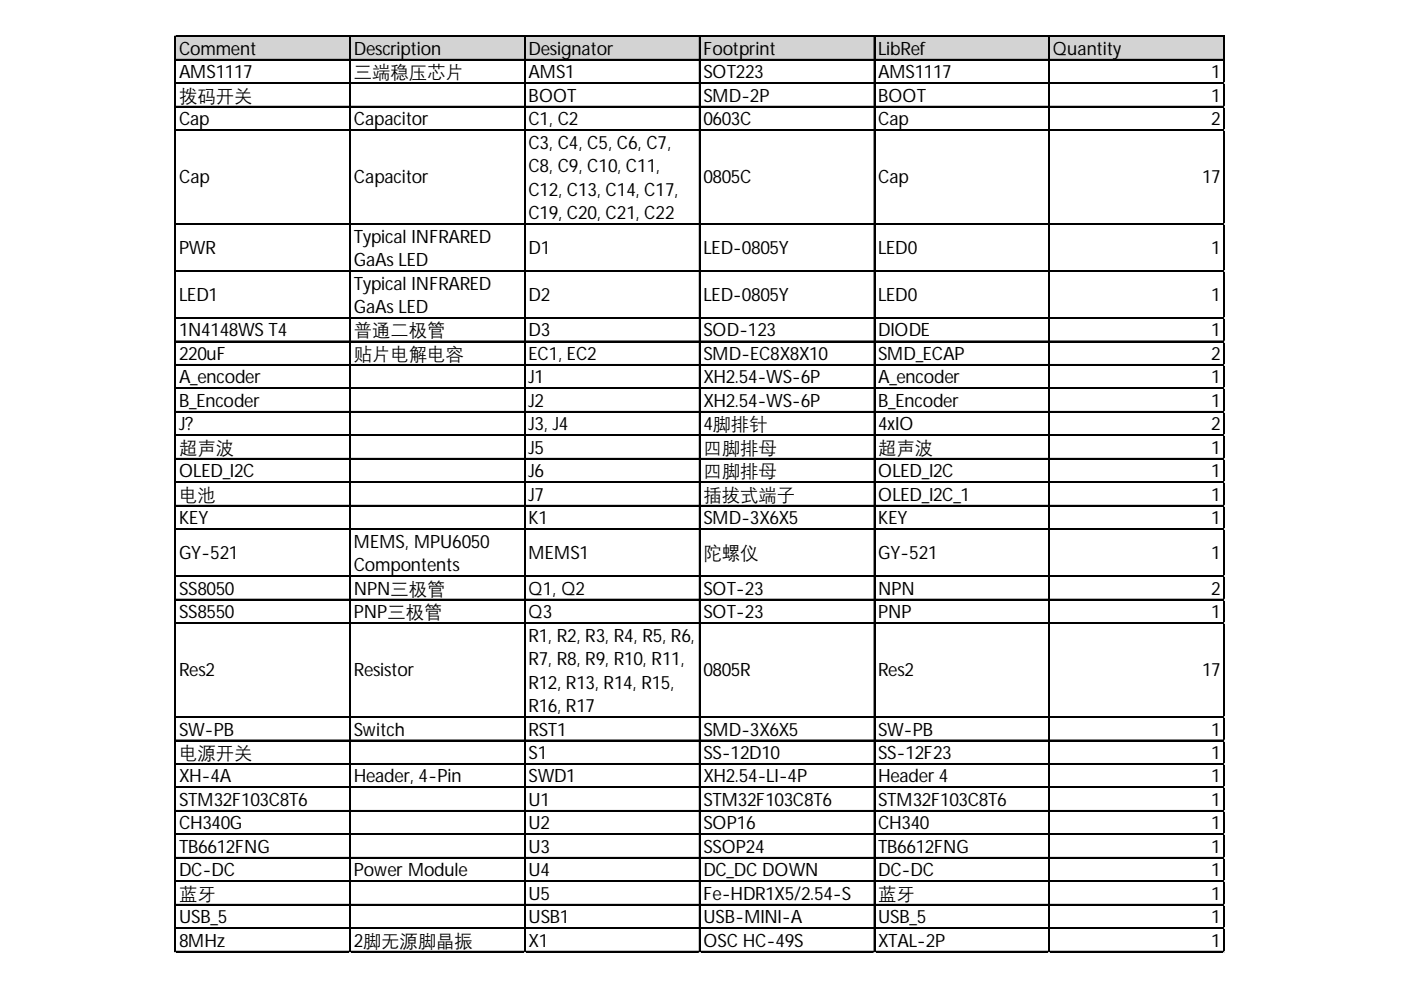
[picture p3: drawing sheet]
<svg xmlns="http://www.w3.org/2000/svg" width="297mm" height="210mm" viewBox="0 0 297 210" stroke-linecap="round" stroke-linejoin="round" font-family="sans-serif">
<defs><g id="words">
<g font-size="3.9">
<text x="38" y="11.6">Comment</text>
<text x="75" y="11.6">Description</text>
<text x="112.1" y="11.6">Designator</text>
<text x="149.1" y="11.6">Footprint</text>
<text x="186.2" y="11.6">LibRef</text>
<text x="223.2" y="11.6">Quantity</text>
<text x="38" y="16.6">AMS1117</text>
<text x="75" y="16.6">三端稳压芯片</text>
<text x="112.1" y="16.6">AMS1</text>
<text x="149.1" y="16.6">SOT223</text>
<text x="186.2" y="16.6">AMS1117</text>
<text x="256.8" y="16.6">1</text>
<text x="38" y="21.6">拨码开关</text>
<text x="112.1" y="21.6">BOOT</text>
<text x="149.1" y="21.6">SMD-2P</text>
<text x="186.2" y="21.6">BOOT</text>
<text x="256.8" y="21.6">1</text>
<text x="38" y="26.6">Cap</text>
<text x="75" y="26.6">Capacitor</text>
<text x="112.1" y="26.6">C1, C2</text>
<text x="149.1" y="26.6">0603C</text>
<text x="186.2" y="26.6">Cap</text>
<text x="256.8" y="26.6">2</text>
<text x="112.1" y="31.5">C3, C4, C5, C6, C7,</text>
<text x="38" y="38.9">Cap</text>
<text x="75" y="38.9">Capacitor</text>
<text x="112.1" y="36.5">C8, C9, C10, C11,</text>
<text x="112.1" y="41.5">C12, C13, C14, C17,</text>
<text x="149.1" y="38.9">0805C</text>
<text x="186.2" y="38.9">Cap</text>
<text x="254.9" y="38.9">17</text>
<text x="112.1" y="46.5">C19, C20, C21, C22</text>
<text x="38" y="53.8">PWR</text>
<text x="75" y="51.4">Typical INFRARED</text>
<text x="112.1" y="53.8">D1</text>
<text x="149.1" y="53.8">LED-0805Y</text>
<text x="186.2" y="53.8">LED0</text>
<text x="256.8" y="53.8">1</text>
<text x="75" y="56.4">GaAs LED</text>
<text x="38" y="63.8">LED1</text>
<text x="75" y="61.4">Typical INFRARED</text>
<text x="112.1" y="63.8">D2</text>
<text x="149.1" y="63.8">LED-0805Y</text>
<text x="186.2" y="63.8">LED0</text>
<text x="256.8" y="63.8">1</text>
<text x="38" y="71.3">1N4148WS T4</text>
<text x="75" y="66.4">GaAs LED</text>
<text x="75" y="71.3">普通二极管</text>
<text x="112.1" y="71.3">D3</text>
<text x="149.1" y="71.3">SOD-123</text>
<text x="186.2" y="71.3">DIODE</text>
<text x="256.8" y="71.3">1</text>
<text x="38" y="76.3">220uF</text>
<text x="75" y="76.3">贴片电解电容</text>
<text x="112.1" y="76.3">EC1, EC2</text>
<text x="149.1" y="76.3">SMD-EC8X8X10</text>
<text x="186.2" y="76.3">SMD_ECAP</text>
<text x="256.8" y="76.3">2</text>
<text x="38" y="81.3">A_encoder</text>
<text x="112.1" y="81.3">J1</text>
<text x="149.1" y="81.3">XH2.54-WS-6P</text>
<text x="186.2" y="81.3">A_encoder</text>
<text x="256.8" y="81.3">1</text>
<text x="38" y="86.3">B_Encoder</text>
<text x="112.1" y="86.3">J2</text>
<text x="149.1" y="86.3">XH2.54-WS-6P</text>
<text x="186.2" y="86.3">B_Encoder</text>
<text x="256.8" y="86.3">1</text>
<text x="38" y="91.3">J?</text>
<text x="112.1" y="91.3">J3, J4</text>
<text x="149.1" y="91.3">4脚排针</text>
<text x="186.2" y="91.3">4xIO</text>
<text x="256.8" y="91.3">2</text>
<text x="38" y="96.2">超声波</text>
<text x="38" y="101.2">OLED_I2C</text>
<text x="112.1" y="96.2">J5</text>
<text x="112.1" y="101.2">J6</text>
<text x="149.1" y="96.2">四脚排母</text>
<text x="149.1" y="101.2">四脚排母</text>
<text x="186.2" y="96.2">超声波</text>
<text x="186.2" y="101.2">OLED_I2C</text>
<text x="256.8" y="96.2">1</text>
<text x="256.8" y="101.2">1</text>
<text x="38" y="106.2">电池</text>
<text x="112.1" y="106.2">J7</text>
<text x="149.1" y="106.2">插拔式端子</text>
<text x="186.2" y="106.2">OLED_I2C_1</text>
<text x="256.8" y="106.2">1</text>
<text x="38" y="111.2">KEY</text>
<text x="112.1" y="111.2">K1</text>
<text x="149.1" y="111.2">SMD-3X6X5</text>
<text x="186.2" y="111.2">KEY</text>
<text x="256.8" y="111.2">1</text>
<text x="38" y="118.5">GY-521</text>
<text x="75" y="116.1">MEMS, MPU6050</text>
<text x="112.1" y="118.5">MEMS1</text>
<text x="149.1" y="118.5">陀螺仪</text>
<text x="186.2" y="118.5">GY-521</text>
<text x="256.8" y="118.5">1</text>
<text x="75" y="121.1">Compontents</text>
<text x="38" y="126.1">SS8050</text>
<text x="38" y="131.1">SS8550</text>
<text x="75" y="126.1">NPN三极管</text>
<text x="75" y="131.1">PNP三极管</text>
<text x="112.1" y="126.1">Q1, Q2</text>
<text x="112.1" y="131.1">Q3</text>
<text x="149.1" y="126.1">SOT-23</text>
<text x="149.1" y="131.1">SOT-23</text>
<text x="186.2" y="126.1">NPN</text>
<text x="186.2" y="131.1">PNP</text>
<text x="256.8" y="126.1">2</text>
<text x="256.8" y="131.1">1</text>
<text x="112.1" y="136">R1, R2, R3, R4, R5, R6,</text>
<text x="38" y="143.4">Res2</text>
<text x="75" y="143.4">Resistor</text>
<text x="112.1" y="141">R7, R8, R9, R10, R11,</text>
<text x="149.1" y="143.4">0805R</text>
<text x="186.2" y="143.4">Res2</text>
<text x="254.9" y="143.4">17</text>
<text x="112.1" y="146">R12, R13, R14, R15,</text>
<text x="38" y="155.9">SW-PB</text>
<text x="75" y="155.9">Switch</text>
<text x="112.1" y="151">R16, R17</text>
<text x="112.1" y="155.9">RST1</text>
<text x="149.1" y="155.9">SMD-3X6X5</text>
<text x="186.2" y="155.9">SW-PB</text>
<text x="256.8" y="155.9">1</text>
<text x="38" y="160.9">电源开关</text>
<text x="112.1" y="160.9">S1</text>
<text x="149.1" y="160.9">SS-12D10</text>
<text x="186.2" y="160.9">SS-12F23</text>
<text x="256.8" y="160.9">1</text>
<text x="38" y="165.9">XH-4A</text>
<text x="75" y="165.9">Header, 4-Pin</text>
<text x="112.1" y="165.9">SWD1</text>
<text x="149.1" y="165.9">XH2.54-LI-4P</text>
<text x="186.2" y="165.9">Header 4</text>
<text x="256.8" y="165.9">1</text>
<text x="38" y="170.9">STM32F103C8T6</text>
<text x="112.1" y="170.9">U1</text>
<text x="149.1" y="170.9">STM32F103C8T6</text>
<text x="186.2" y="170.9">STM32F103C8T6</text>
<text x="256.8" y="170.9">1</text>
<text x="38" y="175.9">CH340G</text>
<text x="112.1" y="175.9">U2</text>
<text x="149.1" y="175.9">SOP16</text>
<text x="186.2" y="175.9">CH340</text>
<text x="256.8" y="175.9">1</text>
<text x="38" y="180.8">TB6612FNG</text>
<text x="38" y="185.8">DC-DC</text>
<text x="75" y="185.8">Power Module</text>
<text x="112.1" y="180.8">U3</text>
<text x="112.1" y="185.8">U4</text>
<text x="149.1" y="180.8">SSOP24</text>
<text x="149.1" y="185.8">DC_DC DOWN</text>
<text x="186.2" y="180.8">TB6612FNG</text>
<text x="186.2" y="185.8">DC-DC</text>
<text x="256.8" y="180.8">1</text>
<text x="256.8" y="185.8">1</text>
<text x="38" y="190.8">蓝牙</text>
<text x="112.1" y="190.8">U5</text>
<text x="149.1" y="190.8">Fe-HDR1X5/2.54-S</text>
<text x="186.2" y="190.8">蓝牙</text>
<text x="256.8" y="190.8">1</text>
<text x="38" y="195.8">USB_5</text>
<text x="112.1" y="195.8">USB1</text>
<text x="149.1" y="195.8">USB-MINI-A</text>
<text x="186.2" y="195.8">USB_5</text>
<text x="256.8" y="195.8">1</text>
<text x="38" y="200.7">8MHz</text>
<text x="75" y="200.7">2脚无源脚晶振</text>
<text x="112.1" y="200.7">X1</text>
<text x="149.1" y="200.7">OSC HC-49S</text>
<text x="186.2" y="200.7">XTAL-2P</text>
<text x="256.8" y="200.7">1</text>
</g>
</g></defs>
<path d="M37.3 7.8h222.4v5h-222.4z" fill="#d3d3d3"/>
<g fill="none" stroke="#000" stroke-width=".22">
<path d="M37.1 7.6v194.3M37.2 7.6v194.3M37.3 7.6h222.3M37.3 7.7h222.3M37.3 12.6h222.3M37.3 12.7h222.3M37.3 17.6h222.3M37.3 17.7h222.3M74.2 7.8v194.1M74.3 7.8v194.1M111.2 7.8v194.1M111.3 7.8v194.1"/>
<path d="M148.3 7.8v194.1M148.4 7.8v194.1M185.3 7.8v194.1M185.4 7.8v194.1M222.4 7.8v194.1M222.5 7.8v194.1M259.4 7.8v194.1M259.5 7.8v194.1M37.3 22.5h222.3M37.3 22.6h222.3M37.3 27.5h222.3M37.3 27.6h222.3"/>
<path d="M37.3 47.4h222.3M37.3 47.5h222.3M37.3 57.4h222.3M37.3 57.5h222.3M37.3 67.3h222.3M37.3 67.4h222.3M37.3 72.3h222.3M37.3 72.4h222.3M37.3 77.3h222.3M37.3 77.4h222.3M37.3 82.3h222.3M37.3 82.4h222.3"/>
<path d="M37.3 87.2h222.3M37.3 87.3h222.3M37.3 92.2h222.3M37.3 92.3h222.3M37.3 97.2h222.3M37.3 97.3h222.3M37.3 102.2h222.3M37.3 102.3h222.3M37.3 107.1h222.3M37.3 107.2h222.3M37.3 112.1h222.3M37.3 112.2h222.3"/>
<path d="M37.3 122.1h222.3M37.3 122.2h222.3M37.3 127h222.3M37.3 127.2h222.3M37.3 132h222.3M37.3 132.1h222.3M37.3 151.9h222.3M37.3 152h222.3M37.3 156.9h222.3M37.3 157h222.3M37.3 161.9h222.3M37.3 162h222.3"/>
<path d="M37.3 166.9h222.3M37.3 167h222.3M37.3 171.8h222.3M37.3 171.9h222.3M37.3 176.8h222.3M37.3 176.9h222.3M37.3 181.8h222.3M37.3 181.9h222.3M37.3 186.8h222.3M37.3 186.9h222.3M37.3 191.7h222.3M37.3 191.8h222.3"/>
<path d="M37.3 196.7h222.3M37.3 196.8h222.3M37.3 201.7h222.3M37.3 201.8h222.3"/>
</g>
<path d="M37.1 201.9v.1" fill="none" stroke="#d4d4d4" stroke-width=".22"/>
<path d="M37.1 201.9l.2 .1z" fill="#d4d4d4"/>
<path d="M74.2 201.9v.1" fill="none" stroke="#d4d4d4" stroke-width=".22"/>
<path d="M74.2 201.9l.2 .1z" fill="#d4d4d4"/>
<path d="M111.2 201.9v.1" fill="none" stroke="#d4d4d4" stroke-width=".22"/>
<path d="M111.2 201.9l.2 .1z" fill="#d4d4d4"/>
<path d="M148.3 201.9v.1" fill="none" stroke="#d4d4d4" stroke-width=".22"/>
<path d="M148.3 201.9l.2 .1z" fill="#d4d4d4"/>
<path d="M185.3 201.9v.1" fill="none" stroke="#d4d4d4" stroke-width=".22"/>
<path d="M185.3 201.9l.2 .1z" fill="#d4d4d4"/>
<path d="M222.4 201.9v.1" fill="none" stroke="#d4d4d4" stroke-width=".22"/>
<path d="M222.4 201.9l.2 .1z" fill="#d4d4d4"/>
<path d="M259.4 201.9v.1" fill="none" stroke="#d4d4d4" stroke-width=".22"/>
<path d="M259.4 201.9l.2 .1z" fill="#d4d4d4"/>
<path d="M259.6 17.6h.1" fill="none" stroke="#d4d4d4" stroke-width=".22"/>
<path d="M259.6 17.6l.1 .2z" fill="#d4d4d4"/>
<path d="M259.6 22.5h.1" fill="none" stroke="#d4d4d4" stroke-width=".22"/>
<path d="M259.6 22.5l.1 .3z" fill="#d4d4d4"/>
<path d="M259.6 27.5h.1" fill="none" stroke="#d4d4d4" stroke-width=".22"/>
<path d="M259.6 27.5l.1 .2z" fill="#d4d4d4"/>
<path d="M259.6 47.4h.1" fill="none" stroke="#d4d4d4" stroke-width=".22"/>
<path d="M259.6 47.4l.1 .2z" fill="#d4d4d4"/>
<path d="M259.6 57.4h.1" fill="none" stroke="#d4d4d4" stroke-width=".22"/>
<path d="M259.6 57.4l.1 .2z" fill="#d4d4d4"/>
<path d="M259.6 67.3h.1" fill="none" stroke="#d4d4d4" stroke-width=".22"/>
<path d="M259.6 67.3l.1 .2z" fill="#d4d4d4"/>
<path d="M259.6 72.3h.1" fill="none" stroke="#d4d4d4" stroke-width=".22"/>
<path d="M259.6 72.3l.1 .2z" fill="#d4d4d4"/>
<path d="M259.6 77.3h.1" fill="none" stroke="#d4d4d4" stroke-width=".22"/>
<path d="M259.6 77.3l.1 .2z" fill="#d4d4d4"/>
<path d="M259.6 82.3h.1" fill="none" stroke="#d4d4d4" stroke-width=".22"/>
<path d="M259.6 82.3l.1 .2z" fill="#d4d4d4"/>
<path d="M259.6 87.2h.1" fill="none" stroke="#d4d4d4" stroke-width=".22"/>
<path d="M259.6 87.2l.1 .2z" fill="#d4d4d4"/>
<path d="M259.6 92.2h.1" fill="none" stroke="#d4d4d4" stroke-width=".22"/>
<path d="M259.6 92.2l.1 .2z" fill="#d4d4d4"/>
<path d="M259.6 97.2h.1" fill="none" stroke="#d4d4d4" stroke-width=".22"/>
<path d="M259.6 97.2l.1 .2z" fill="#d4d4d4"/>
<path d="M259.6 102.2h.1" fill="none" stroke="#d4d4d4" stroke-width=".22"/>
<path d="M259.6 102.2l.1 .2z" fill="#d4d4d4"/>
<path d="M259.6 107.1h.1" fill="none" stroke="#d4d4d4" stroke-width=".22"/>
<path d="M259.6 107.1l.1 .3z" fill="#d4d4d4"/>
<path d="M259.6 112.1h.1" fill="none" stroke="#d4d4d4" stroke-width=".22"/>
<path d="M259.6 112.1l.1 .2z" fill="#d4d4d4"/>
<path d="M259.6 122.1h.1" fill="none" stroke="#d4d4d4" stroke-width=".22"/>
<path d="M259.6 122.1l.1 .2z" fill="#d4d4d4"/>
<path d="M259.6 127h.1" fill="none" stroke="#d4d4d4" stroke-width=".22"/>
<path d="M259.6 127l.1 .3z" fill="#d4d4d4"/>
<path d="M259.6 132h.1" fill="none" stroke="#d4d4d4" stroke-width=".22"/>
<path d="M259.6 132l.1 .2z" fill="#d4d4d4"/>
<path d="M259.6 151.9h.1" fill="none" stroke="#d4d4d4" stroke-width=".22"/>
<path d="M259.6 151.9l.1 .2z" fill="#d4d4d4"/>
<path d="M259.6 156.9h.1" fill="none" stroke="#d4d4d4" stroke-width=".22"/>
<path d="M259.6 156.9l.1 .2z" fill="#d4d4d4"/>
<path d="M259.6 161.9h.1" fill="none" stroke="#d4d4d4" stroke-width=".22"/>
<path d="M259.6 161.9l.1 .2z" fill="#d4d4d4"/>
<path d="M259.6 166.9h.1" fill="none" stroke="#d4d4d4" stroke-width=".22"/>
<path d="M259.6 166.9l.1 .2z" fill="#d4d4d4"/>
<path d="M259.6 171.8h.1" fill="none" stroke="#d4d4d4" stroke-width=".22"/>
<path d="M259.6 171.8l.1 .2z" fill="#d4d4d4"/>
<path d="M259.6 176.8h.1" fill="none" stroke="#d4d4d4" stroke-width=".22"/>
<path d="M259.6 176.8l.1 .2z" fill="#d4d4d4"/>
<path d="M259.6 181.8h.1" fill="none" stroke="#d4d4d4" stroke-width=".22"/>
<path d="M259.6 181.8l.1 .2z" fill="#d4d4d4"/>
<path d="M259.6 186.8h.1" fill="none" stroke="#d4d4d4" stroke-width=".22"/>
<path d="M259.6 186.8l.1 .2z" fill="#d4d4d4"/>
<path d="M259.6 191.7h.1" fill="none" stroke="#d4d4d4" stroke-width=".22"/>
<path d="M259.6 191.7l.1 .3z" fill="#d4d4d4"/>
<path d="M259.6 196.7h.1" fill="none" stroke="#d4d4d4" stroke-width=".22"/>
<path d="M259.6 196.7l.1 .2z" fill="#d4d4d4"/>
<path d="M259.6 201.7h.1" fill="none" stroke="#d4d4d4" stroke-width=".22"/>
<path d="M259.6 201.7l.1 .2z" fill="#d4d4d4"/>
<use href="#words"/>
</svg>
